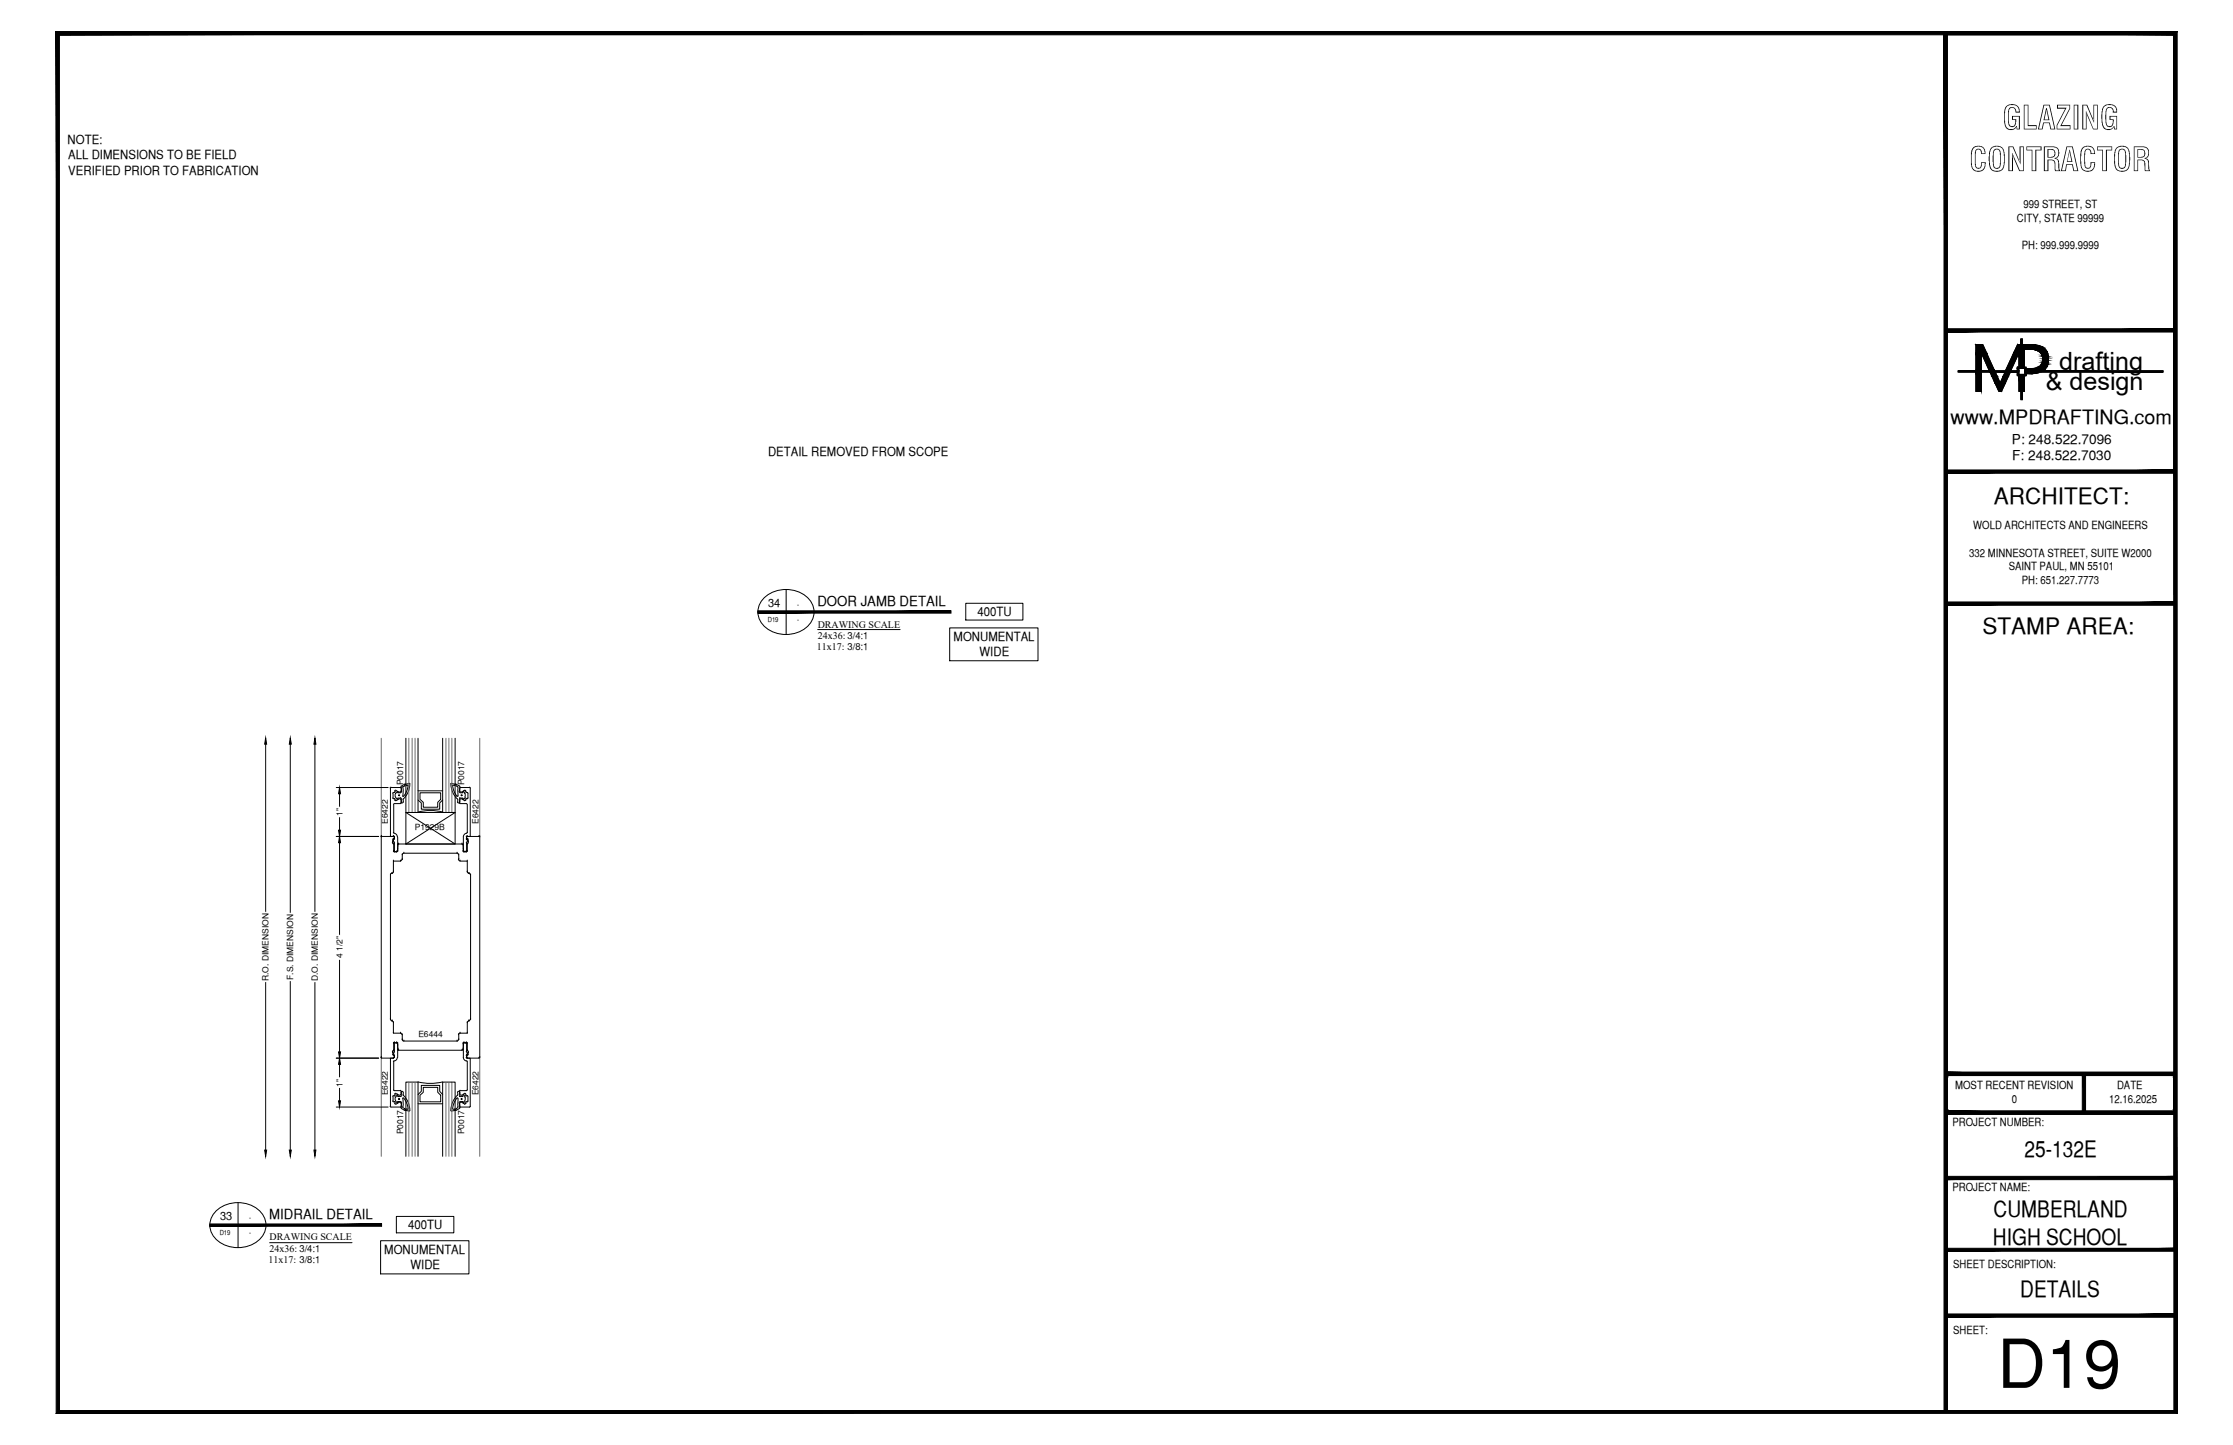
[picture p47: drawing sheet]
<svg xmlns="http://www.w3.org/2000/svg" width="432mm" height="279mm" viewBox="0 0 432 279" stroke-linecap="round" stroke-linejoin="round" font-family="sans-serif">
<defs><g id="words">
<text font-size="13.1" x="386.2" y="268.4">D19</text>
<g font-size="6.3">
<text x="387.2" y="25">GLAZING</text>
<text x="380.8" y="33.1">CONTRACTOR</text>
</g>
<g font-size="4.9">
<text x="398.2" y="71.5">drafting</text>
<text x="395.6" y="75.5">&amp; design</text>
</g>
<g font-size="4.4">
<text x="385.6" y="97.5">ARCHITECT:</text>
<text x="383.3" y="122.5">STAMP AREA:</text>
<text x="391.5" y="223.7">25-132E</text>
<text x="385.5" y="235.4">CUMBERLAND</text>
<text x="385.4" y="240.7">HIGH SCHOOL</text>
<text x="390.7" y="250.7">DETAILS</text>
</g>
<text font-size="3.8" x="377.2" y="82">www.MPDRAFTING.com</text>
<g font-size="2.7">
<text x="158.1" y="117.2">DOOR JAMB DETAIL</text>
<text x="52.1" y="235.7">MIDRAIL DETAIL</text>
</g>
<g font-size="2.6">
<text x="389.1" y="85.8">P: 248.522.7096</text>
<text x="389.1" y="89">F: 248.522.7030</text>
</g>
<g font-size="2.4">
<text x="13.1" y="27.8">NOTE:</text>
<text x="13.2" y="30.8">ALL DIMENSIONS TO BE FIELD</text>
<text x="13.2" y="33.8">VERIFIED PRIOR TO FABRICATION</text>
<text x="148.5" y="88.1">DETAIL REMOVED FROM SCOPE</text>
<text x="189" y="119.1">400TU</text>
<text x="184.4" y="123.9">MONUMENTAL</text>
<text x="189.4" y="126.9">WIDE</text>
<text x="78.9" y="237.7">400TU</text>
<text x="74.3" y="242.4">MONUMENTAL</text>
<text x="79.4" y="245.4">WIDE</text>
</g>
<g font-size="2.2">
<text x="391.3" y="40.2">999 STREET, ST</text>
<text x="390" y="42.9">CITY, STATE 99999</text>
<text x="391" y="48.2">PH: 999.999.9999</text>
<text x="380.8" y="107.6">332 MINNESOTA STREET, SUITE W2000</text>
<text x="381.6" y="102.3">WOLD ARCHITECTS AND ENGINEERS</text>
<text x="388.4" y="110.3">SAINT PAUL, MN 55101</text>
<text x="391" y="113">PH: 651.227.7773</text>
<text x="148.5" y="117.3">34</text>
<text x="378.1" y="210.6">MOST RECENT REVISION</text>
<text x="389" y="213.3">0</text>
<text x="407.8" y="213.2">12.16.2025</text>
<text x="409.4" y="210.6">DATE</text>
<text x="377.6" y="217.8">PROJECT NUMBER:</text>
<text x="377.6" y="230.4">PROJECT NAME:</text>
<text x="42.5" y="235.8">33</text>
<text x="377.7" y="245.2">SHEET DESCRIPTION:</text>
<text x="377.7" y="257.9">SHEET:</text>
</g>
<g font-size="1.9">
<text x="157.9" y="125.7">11x17: 3/8:1</text>
<text x="158.1" y="121.3">DRAWING SCALE</text>
<text x="158.1" y="123.5">24x36: 3/4:1</text>
<text x="52.1" y="239.8">DRAWING SCALE</text>
<text x="51.9" y="244.2">11x17: 3/8:1</text>
<text x="52.1" y="242.1">24x36: 3/4:1</text>
</g>
<g font-size="1.6">
<text x="78" y="151.8" transform="rotate(-90 78 151.8)">P0017</text>
<text x="89.7" y="151.8" transform="rotate(-90 89.7 151.8)">P0017</text>
<text x="66.2" y="157.8" transform="rotate(-90 66.2 157.8)">1&quot;</text>
<text x="75" y="159.3" transform="rotate(-90 75 159.3)">E6422</text>
<text x="80.2" y="160.5">P1929B</text>
<text x="92.5" y="159.3" transform="rotate(-90 92.5 159.3)">E6422</text>
<text x="66.2" y="185.2" transform="rotate(-90 66.2 185.2)">4 1/2&quot;</text>
<text x="51.9" y="189.7" transform="rotate(-90 51.9 189.7)">R.O. DIMENSION</text>
<text x="56.7" y="189.5" transform="rotate(-90 56.7 189.5)">F.S. DIMENSION</text>
<text x="61.5" y="189.7" transform="rotate(-90 61.5 189.7)">D.O. DIMENSION</text>
<text x="80.9" y="200.5">E6444</text>
<text x="66.2" y="210.1" transform="rotate(-90 66.2 210.1)">1&quot;</text>
<text x="75" y="211.8" transform="rotate(-90 75 211.8)">E6422</text>
<text x="92.5" y="211.8" transform="rotate(-90 92.5 211.8)">E6422</text>
<text x="78" y="219.3" transform="rotate(-90 78 219.3)">P0017</text>
<text x="89.7" y="219.3" transform="rotate(-90 89.7 219.3)">P0017</text>
</g>
<g font-size="1.3">
<text x="154.2" y="117.3">-</text>
<text x="148.5" y="120.2">D19</text>
<text x="154.2" y="120.2">-</text>
<text x="42.5" y="238.8">D19</text>
<text x="48.2" y="235.8">-</text>
<text x="48.2" y="238.8">-</text>
</g>
</g></defs>
<!-- layer: SYMBOLS -->
<g fill="#000" stroke="#000" stroke-width=".19">
<path d="M146.6 118.1v.5l37.3-.5zM146.6 118.6l37.3-.5v.5z"/>
<path d="M40.6 236.7v.4l33.2-.4zM40.6 237.1l33.2-.4v.4z"/>
</g>
<path d="M147.8 115.5a6.1 6.1 0 0 1 9.3 1.3 4 4 0 0 1-2.4 5.3 6 6 0 0 1-7.8-2.2 3.7 3.7 0 0 1 .9-4.4zM152 114v8.7M41.9 234.1a6.1 6.1 0 0 1 9.2 1.3 4 4 0 0 1-2.4 5.2 6 6 0 0 1-7.8-2.2 3.7 3.7 0 0 1 1-4.3zM46 232.5v8.7" fill="none" stroke="#000" stroke-width=".19"/>
<!-- layer: MEDIUM_2 -->
<path d="M158.1 121.7h16M52.1 240.3h16" fill="none" stroke="#000" stroke-width=".19"/>
<!-- layer: NOTES -->
<path d="M186.8 116.6h11v3.3h-11zM183.6 121.4h17.1v6.4h-17.1zM73.6 239.9h17.1v6.4h-17.1zM76.6 235.2h11.2v3.2h-11.2z" fill="none" stroke="#000" stroke-width=".19"/>
<!-- layer: P Parts -->
<g fill="none" stroke="#000" stroke-width=".19">
<path d="M76.5 154.2l.3 .4M76.8 153l-.4 .6 .1 .5M77.4 154.2l.1 .1M77.5 154.3h-.6v.3M77.5 152.1l.1 1.1-.7 .1v-.3M77.5 155l.3 .3 .2-.3M77.6 152l-.1 .1M77.6 154.4v.7M77.9 153.9l.1 .1M77.9 152.1v.1M77.9 152.3v1.6M78 154.5l-.1 .1"/>
<path d="M78 154.6v.5M78.2 151.6l-.6 .4M78.3 152l-.4 .1M78.3 151.6h.1M78.5 151.8l-.2-.1v.2M78.5 151.9h.4M78.9 151.9l-.4 1.3-.4 .8M79.1 151.5l-.7 .1M79.1 151.4l.1 .1a3.3 3.3 0 0 1-1.2 3M87.3 151.4v.1a3.3 3.3 0 0 0 1.1 3M87.3 151.5l.8 .1M87.6 151.8a2.94 2.94 0 0 0 .9 2.2v-.1"/>
<path d="M87.6 151.8l.3 .1M87.9 151.8l.2-.1 .1 .2 .3 .2M88.1 151.6h.1M88.2 151.6l.7 .4M88.5 155l.2 .3 .2-.3M88.5 152.1v.1M88.5 154.5v.6M88.6 152.3v1.6M88.8 153v.2l.3 .1M88.9 152v.1M88.9 154.4v.7M88.9 154.2l-.1 .1"/>
<path d="M89 154.3h.5v.3M89 152.1l-.2 .9M89.5 153v.3h-.4M89.6 154.6h.1M89.6 153h.1M89.7 153l.2 .4M89.9 153.4l.1 .2-.1 .5M90 154.2l-.3 .4M76.5 212.1l-.1 .5 .1 .2M76.5 212.9l.3 .4M76.8 211.7h.1M76.8 213.2h.1"/>
<path d="M76.8 211.6l-.3 .6M76.9 211.7v.3h.6M76.9 213.2v-.2h.5l.3 .3M77.5 211.9l-.1 .1M77.5 211.2l.3-.2 .2 .2M77.5 214.1l.1 .1M77.6 214.3l.6 .4M77.6 211.3v.7M77.7 213.4l-.2 .8M77.9 214v.1M77.9 211.7a4.2 4.2 0 0 1 1.3 3M77.9 212.4v1.7"/>
<path d="M77.9 214.2l.4 .2M78 211.3v.4M78 212.3l-.1 .1M78.1 212.3l.4 .8 .4 1.2M78.3 214.7l.8 .1 .1-.1M78.3 214.3v.3l.2-.2 .3 .1M78.9 214.3l-.1 .1M87.9 214.4l-.3 .1M88.1 214.7l-.8 .1-.1-.1M88.2 214.7h-.1M88.4 211.8l-.9 1.3-.3 1.6M88.5 211.2l.2-.2 .2 .2"/>
<path d="M88.5 214v.1M88.5 212.4v-.1a2.33 2.33 0 0 0-1 2.1h.1M88.5 211.3v.5M88.5 214.2l-.3 .1-.1 .3-.2-.2M88.6 212.4v1.7M88.8 213.4l.2 .8M88.9 214.1v.1M88.9 214.3l-.7 .4M88.9 211.3v.7M89.1 213l-.3 .1v.2M89.1 213h.4v.2M89.5 211.7v.3l-.7-.1"/>
<path d="M89.6 211.7h.1M89.6 213.2h.1M89.7 211.6l.3 .6M89.9 212.1l.1 .5-.1 .2M89.9 212.9l-.2 .4"/>
<circle cx="77.2" cy="153.8" r=".1"/>
<circle cx="89.2" cy="153.8" r=".1"/>
<circle cx="77.2" cy="212.5" r=".1"/>
<circle cx="89.2" cy="212.5" r=".1"/>
</g>
<!-- layer: COMPONENTS2 -->
<g fill="none" stroke="#000" stroke-width=".19">
<path d="M75.5 152.4v9.3h.6M75.6 152.2l-.2 .2M75.6 152.3h2v.6M75.9 154.3l.2 .1M76 153.4v.9M76.1 153.2l-.2 .2M76.1 155.6v5.4M76.1 154.4h.2M76.1 153.2h.2M76.2 154.4l.2 .1M76.3 155.4l-.2 .1M76.4 153v.1"/>
<path d="M76.4 154.6v.1M76.4 153.1l-.2 .1M76.6 152.8l-.3 .1M76.6 152.8l.6 .4M77.1 154.5h.3l.1 .2M77.2 154.5l-.7 .3-.2-.1M77.5 152.9l-.1 .2h-.3M77.5 155.2l-.1 .2h-1.1M77.6 154.7v.6M88.8 155.2l.2 .2M88.9 154.7v.6M89 155.4h1.2"/>
<path d="M89.3 154.5h-.3l-.1 .2M89.3 154.5l.6 .3M89.8 152.8l.2 .1M89.9 152.8l-.6 .4M90 153.1l.2 .1M90 154.7l-.2 .1M90.1 153v.1M90.1 154.6v.1M90.1 155.4l.2 .1M90.2 154.4l-.2 .1M90.2 154.4h.2M90.2 153.2h.2"/>
<path d="M90.3 153.2l.2 .2v.9M90.4 155.6v5.4M90.5 154.3l-.2 .1M90.8 152.2l.1 .2v9.3h-.5M90.8 152.3h-1.9v.7l.4 .1M76 161.7l.2 .1M76.1 162.4l.2 .5M76.1 160.9l.1 .2M76.2 162.9v.1M76.2 164.5l.1 .1M76.2 162.2l-.2 .2M76.2 161.1a.73 .73 0 0 1 .6 .7"/>
<path d="M76.3 161.9v.3M76.3 163v1.5M76.3 164.7h.5M76.8 164.5l-.1 .1M76.9 161.9v2.6M89.5 164.5l.1 .1M89.7 164.7h.4M90.2 164.5l-.1 .1M90.2 162.2l.1 .2M90.2 162.9v.1M90.2 161.1a.73 .73 0 0 0-.6 .7v2.7M90.2 161.9v.3"/>
<path d="M90.2 163v1.5M90.3 161.7l-.1 .1M90.4 160.9l-.2 .2M90.4 162.4l-.2 .5M75.9 212.9l.2 .1M76 212v.9M76 203.9l.2 .2M76.1 204.6h-.6v9.3M76.1 210.7l.2 .2M76.1 211.8l-.2 .2M76.1 211.9h.2M76.1 213h.2"/>
<path d="M76.1 205.3v5.5M76.2 203.3v.1M76.2 204.4l-.2 .2M76.2 205.1l-.1 .2M76.2 213l.2 .1M76.3 203.4l-.2 .6M76.3 201.8v1.5M76.3 204.1v.4M76.3 201.7l-.1 .1M76.3 201.7h.5M76.3 210.9h1.1M76.4 211.7l-.2 .2"/>
<path d="M76.4 211.6v.2M76.4 213.2v.2M76.6 211.4l-.3 .1M76.6 211.5l.6 .3M76.7 201.7l.1 .1M76.8 204.4a.73 .73 0 0 1-.6 .8M76.9 201.8v2.7M77.1 213.1h.3l.1 .3M77.2 213.2l-.7 .3-.2-.2M77.4 210.8l.1 .2M77.5 211.5l-.1 .2h-.3M77.6 213.4v.7h-2l-.2-.2"/>
<path d="M77.6 211v.5M88.9 211v.6l.4 .1M89 210.8l-.2 .2M89 210.9h1.2M89.3 213.1h-.3l-.1 .3M89.3 213.2l.6 .3M89.6 201.8v2.7M89.6 204.4a.73 .73 0 0 0 .6 .8M89.6 201.7l-.1 .1M89.7 201.7h.4M89.8 211.4l.2 .1M89.9 211.5l-.6 .3"/>
<path d="M90 211.7l.2 .2M90 213.3l-.2 .2M90.1 201.7l.1 .1M90.1 211.6v.2M90.1 213.2v.2M90.2 203.3v.1M90.2 204.4l.1 .2M90.2 213l-.2 .1M90.2 205.1l.2 .2M90.2 203.4l.2 .6M90.2 201.8v1.5M90.2 204.1v.4"/>
<path d="M90.2 211.9h.2M90.2 213h.2M90.3 211.8l.2 .2M90.3 203.9l-.1 .2M90.3 210.7l-.2 .2M90.4 204.6h.5v9.4l-2 .1v-.7M90.4 205.3v5.5M90.5 212v.9l-.2 .1"/>
</g>
<!-- layer: GLASS -->
<path d="M78.5 142.7v14.4h2.3v-14.4M80.8 157l2.8-.3 2 .3M85.6 142.7v14.4h2.4v-14.4M80.8 209.2l2.8 .3 2-.3M78.5 223.6v-14.4h2.3v14.4M85.6 223.6v-14.4h2.4v14.4" fill="none" stroke="#000" stroke-width=".19"/>
<path d="M79.1 142.7v14.4M79.7 142.7v14.4M80.3 142.7v14.4M86.2 142.7v14.4M86.8 142.7v14.4M87.4 142.7v14.4M79.1 209.2v14.4M79.7 209.2v14.4M80.3 209.2v14.4M86.2 209.2v14.4M86.8 209.2v14.4M87.4 209.2v14.4" fill="none" stroke="#6c6c6c" stroke-width=".19"/>
<!-- layer: MEDIUM_1 -->
<path d="M80.8 154.7l.7 .6v1.2h3.5v-1.2l.6-.6M80.8 152.9h4.8M81.2 153.3h4v1.3l-.6 .5v1h-2.7v-1l-.7-.5zM80.8 211.6l.7-.6v-1.1h3.5v1.1l.6 .6M80.8 213.4h4.8M81.9 210.2h2.7v1l.6 .6v1.2h-4v-1.2l.7-.6z" fill="none" stroke="#000" stroke-width=".19"/>
<!-- layer: LIGHT_1 -->
<path d="M73.7 142.7v19.1M92.8 142.7v19.1M73.7 204.5v19.1M92.8 204.5v19.1" fill="none" stroke="#6c6c6c" stroke-width=".19"/>
<!-- layer: R-Det2 -->
<path d="M78.5 157.1h9.5v6.1h-9.5zM78.5 157.1l9.5 6.1M88 157.1l-9.5 6.1" fill="none" stroke="#000" stroke-width=".19"/>
<!-- layer: DIM -->
<g fill="none" stroke="#000" stroke-width=".19">
<path d="M51.4 143.9v32.5M56.1 143.9v32.7M60.9 143.9v32.5M65 152.3h10.1M65.7 153.5v2.6M65.7 157.9v2.6M65 161.7h8.2M65.7 162.9v17.9M51.4 189.8v32.6M56.1 189.6v32.8M60.9 189.8v32.6M65.7 185.5v17.9"/>
<path d="M65 204.6h8.2M65 214.1h10.1M65.7 205.8v2.6M65.7 210.2v2.7"/>
</g>
<path d="M51.4 142.7l.2 1.2h-.4zM56.1 142.7l.2 1.2h-.4zM60.9 142.7l.2 1.2h-.4zM65.7 152.3l.1 1.2h-.3zM65.7 161.7l.1 1.2h-.3zM65.5 160.5h.3l-.1 1.2zM65.5 203.4h.3l-.1 1.2zM65.7 204.6l.1 1.2h-.3zM65.5 212.9h.3l-.1 1.2zM51.2 222.4h.4l-.2 1.2zM55.9 222.4h.4l-.2 1.2zM60.7 222.4h.4l-.2 1.2z" fill="#000" stroke="#000" stroke-width=".19"/>
<g fill="#fff" stroke="#fff" stroke-width=".19">
<path d="M64.7 180.8v4.7h1.8zM64.7 180.8h1.8v4.7z"/>
<path d="M64.8 156.1v1.8h1.7zM64.8 156.1h1.7v1.8z"/>
<path d="M59.9 176.4v13.4h1.9zM59.9 176.4h1.9v13.4z"/>
<path d="M55.2 176.6v13h1.8zM55.2 176.6h1.8v13z"/>
<path d="M50.4 176.4v13.4h1.9zM50.4 176.4h1.9v13.4z"/>
<path d="M64.8 208.4v1.8h1.7zM64.8 208.4h1.7v1.8z"/>
</g>
<!-- layer: COMPONENTS -->
<g fill="none" stroke="#000" stroke-width=".19">
<path d="M73.7 161.8h.1M73.7 161.8v42.7M73.8 161.7l-.1 .1M73.8 161.7h.1M73.8 161.7h2.3M75.5 169.2h.1M75.5 169.2v27.9M75.8 168.9h.1M75.9 162.8v.2l.2 .2M75.9 162.8h.1M76 162.4l-.1 .4M76 162.7h.1"/>
<path d="M76 162.4h.1M76 161.7l.2 .1M76.1 168.6l-.6 .5M76.1 164.6l.1 .1M76.1 162.4h.1M76.1 162.3h.1M76.1 168.6h.1M76.1 166.5h.1M76.1 161.7h.1M76.1 164.6h.1M76.1 163.2h.1M76.1 163.2v1.4"/>
<path d="M76.2 162.1l-.2 .2M76.3 164.7h.1M76.3 162.2h.1M76.3 161.9h.1M76.3 161.9v.3M76.3 164.7h.4M76.7 164.7h.1M76.8 164.6l-.1 .1M76.9 164.2h.1M76.9 164.6h.1M77 163.3l-.1 1.3M77 163.3h.1"/>
<path d="M77.1 163.2l-.2 .1M77.1 163.2h.1M77.1 163.2h12.2M77.5 166.5h-1.4v2.1M77.5 166.5h.1M77.7 166.1l-.3 .3M77.8 166.2h.1M77.8 165.3h.1M77.8 165.3v.9M78.1 165l-.3 .3M78.1 165h.1M78.1 165h10.3"/>
<path d="M88.4 165l.2 .3M88.4 165h.1M88.6 166.1l.3 .3M88.7 165.3h.1M88.7 166.2h.1M88.7 165.3v.9M89 166.5h1.4v2.1M89 166.5h.1M89.3 163.2l.2 .1M89.3 163.2h.1M89.5 164.6l.2 .1M89.5 163.3l.1 1.3"/>
<path d="M89.5 163.3h.1M89.6 164.6h.1M89.6 164.2h.1M89.7 164.7h.1M89.7 164.7h.5M90.2 164.7h.1M90.2 162.1l.1 .2M90.2 161.9h.1M90.2 162.2h.1M90.2 161.9v.3M90.3 164.6l-.2 .1M90.3 161.7l-.1 .1"/>
<path d="M90.4 168.6l.5 .5M90.4 166.5h.1M90.4 168.6h.1M90.4 161.7h.1M90.4 162.3h.1M90.4 163.2h.1M90.4 164.6h.1M90.4 163.2v1.4M90.4 161.7h2.2M90.4 162.4h.1M90.5 162.4l.1 .4M90.5 162.4h.1"/>
<path d="M90.5 162.7h.1M90.5 162.8v.2l-.2 .2M90.6 162.8h.1M90.7 168.9h.1M91 169.2h.1M91 169.2v27.9M92.6 161.7l.1 .1M92.6 161.7h.1M92.8 161.8h.1M92.8 161.8v42.7M75.5 197.1l.3 .3M75.5 197.1h.1"/>
<path d="M75.8 197.4l.3 .3M75.8 197.4h.1M76.1 197.7v2.1h1.4M76.1 199.8h.1M76.1 197.7h.1M77.4 199.8l.3 .3M77.5 199.8h.1M88.9 199.8l-.3 .3M89 199.8h.1M90.4 197.7v2.1h-1.4M90.4 197.7h.1M90.4 199.8h.1"/>
<path d="M90.6 197.4l-.2 .3M90.7 197.4h.1M90.9 197.1l-.3 .3M91 197.1h.1M73.7 204.4l.1 .1M73.7 204.5h.1M73.8 204.6h.1M73.8 204.6h2.3M75.9 203.5l.1 .5M75.9 203.5h.1M76 204h.1M76 203.6h.1"/>
<path d="M76 204l.2 .1M76.1 204h.1M76.1 204.6h.1M76.1 203.1l-.2 .1v.3M76.1 203.1h.1M76.1 201.7h.1M76.1 201.7v1.4M76.2 204.4l-.2 .2M76.2 201.5l-.1 .2M76.3 204.5h.1M76.3 204.2h.1M76.3 201.6h.1"/>
<path d="M76.3 204.2v.3M76.3 201.6h.4M76.7 201.5l.1 .2M76.7 201.6h.1M76.9 201.7l.1 1.2M76.9 201.7h.1M76.9 202.1h.1M76.9 202.9l.2 .2M77 202.9h.1M77.1 203.1h.1M77.1 203.1h12.2M77.8 201l.3 .3"/>
<path d="M77.8 201h.1M77.8 200.1h.1M77.8 200.1v.9M78.1 201.3h.1M78.1 201.3h10.3M88.4 201.3h.1M88.6 201l-.2 .3M88.7 200.1h.1M88.7 201h.1M88.7 200.1v.9M89.3 203.1h.1M89.5 202.9l-.2 .2"/>
<path d="M89.5 202.9h.1M89.6 201.7l-.1 1.2M89.6 202.1h.1M89.6 201.7h.1M89.7 201.5l-.2 .2M89.7 201.6h.1M89.7 201.6h.5M90.1 201.5l.2 .2M90.2 201.6h.1M90.2 204.4l.1 .2M90.2 204.2h.1M90.2 204.5h.1"/>
<path d="M90.2 204.2v.3M90.3 203.1l.2 .1v.3M90.3 204l-.1 .1M90.4 201.7h.1M90.4 203.1h.1M90.4 204h.1M90.4 204.6h.1M90.4 201.7v1.4M90.4 204.6h2.2M90.5 203.6h.1M90.5 204h.1M90.6 203.5l-.1 .5"/>
<path d="M90.6 203.5h.1M92.6 204.6h.1M92.7 204.4l-.1 .1M92.8 204.5h.1"/>
</g>
<!-- layer: TITLE BLOCK -->
<g fill="#000" stroke="#000" stroke-width=".19">
<path d="M393.1 71.3h2.4zM394.3 68h1.6z"/>
<path d="M376.3 6.5v.2h44.1zM376.3 6.5h44.3l-.2 .2z"/>
<path d="M375.9 6.4l.7 266.6v-266.6zM375.9 6.4l.7 266.6h-.7z"/>
<path d="M420.6 6.5l-.2 .2 .2 234.9zM420.4 6.7l.2 234.9h-.2z"/>
<path d="M421 6.1l-.6 .6 .6 266.7zM420.4 6.7l.6 266.7-.6-.7zM10.9 273.4h410.1l-.6-.7zM10.9 273.4l.6-.7h408.9zM10.9 6.1v267.3l.6-.7zM10.9 6.1l.6 .6v266zM10.9 6.1l.6 .6 409.5-.6zM11.5 6.7l409.5-.6-.6 .6z"/>
<path d="M382.1 68.3h1.1zM382.1 68.3h1.1z"/>
<path d="M382.1 68.3l1.1 3.3v-3.3zM382.1 68.3l1.1 3.3h-1.1z"/>
<path d="M382.1 72.1l1.1 3.6v-3.6zM382.1 72.1l1.1 3.6h-1.1z"/>
<path d="M382.1 66.6l2.1 1.7-.8-1.7zM382.1 66.6l2.1 1.7h-2.1z"/>
<path d="M383.2 68.3h1zM383.2 68.3h1z"/>
<path d="M383.2 68.3l2.4 3.3-1.4-3.3zM383.2 68.3l2.4 3.3h-1z"/>
<path d="M384.9 72.1l1.3 .7-.3-.7zM384.9 72.1l1.3 .7h-1z"/>
<path d="M385.2 72.8l1.6 1.2-.6-1.2zM385.2 72.8l1.6 1.2h-1z"/>
<path d="M385.8 74l1.2 1.7 .8-1.7zM385.8 74l1.2 1.7h-.5z"/>
<path d="M387.3 72.8l.5 1.2 .6-1.2zM387.3 72.8l.5 1.2h-1z"/>
<path d="M387.7 72.1l.7 .7 .3-.7zM387.7 72.1l.7 .7h-1.1z"/>
<path d="M389.4 68.3l-.5 3.3 1.5-3.3zM389.4 68.3l-.5 3.3h-1z"/>
<path d="M390.1 71.2l.3 .5v-.5zM390.1 71.2l.3 .5h-.3z"/>
<path d="M378.7 71.7l11.7 .2v-.2zM378.7 71.7l11.7 .2h-11.7z"/>
<path d="M390.1 71.9l.3 .5v-.5zM390.1 71.9l.3 .5h-.3z"/>
<path d="M390.1 66.6l.6 1.7v-1.7zM390.1 66.6l.6 1.7h-1.3z"/>
<path d="M390.4 68.3l.3 2.6v-2.6zM390.4 68.3l.3 2.6h-.3z"/>
<path d="M390.4 72.8l.3 2.9v-2.9zM390.4 72.8l.3 2.9h-.3z"/>
<path d="M390.8 65.5l.3 5.5v-5.5zM390.8 65.5l.3 5.5h-.3z"/>
<path d="M390.8 72.6l.3 4.7v-4.7zM390.8 72.6l.3 4.7h-.3z"/>
<path d="M391.2 67.6l.3 3.3v-3.3zM391.2 67.6l.3 3.3h-.3z"/>
<path d="M391.2 72.8l.3 2.9v-2.9zM391.2 72.8l.3 2.9h-.3z"/>
<path d="M390.1 71l1.7 .2v-.2zM390.1 71l1.7 .2h-1.7z"/>
<path d="M391.5 71.2l.3 .5v-.5zM391.5 71.2l.3 .5h-.3z"/>
<path d="M391.5 71.9l.3 .5v-.5zM391.5 71.9l.3 .5h-.3z"/>
<path d="M390.1 72.4l1.7 .2v-.2zM390.1 72.4l1.7 .2h-1.7z"/>
<path d="M391.2 66.6l2.4 .1zM391.2 66.6l2.4 .1z"/>
<path d="M391.2 66.7l3.1 .2-.7-.2zM391.2 66.7l3.1 .2h-3.1z"/>
<path d="M391.9 72.2h1.7zM391.9 72.2l1.2 .1z"/>
<path d="M391.9 72.1l1.7 .1 .6-.1zM391.9 72.1l1.7 .1h-1.7z"/>
<path d="M391.2 66.9l3.8 .2-.7-.2zM391.2 66.9l3.8 .2h-3.8z"/>
<path d="M391.2 67.1l4.2 .3-.4-.3zM391.2 67.1l4.2 .3h-4.2z"/>
<path d="M391.2 67.4l4.3 .2-.1-.2zM391.2 67.4l4.3 .2h-4.3z"/>
<path d="M392.9 67.6h2.6zM392.9 67.6h2.6z"/>
<path d="M393.3 67.6l2.3 .1-.1-.1zM393.3 67.6l2.3 .1h-2zM393.6 67.7h2zM393.6 67.7h2z"/>
<path d="M393.4 71.2l2.1 .1zM393.1 71.3h2.4zM393.1 71.3h2.4z"/>
<path d="M391.9 71.3l3.3 .3 .3-.3zM391.9 71.3l3.3 .3h-3.3z"/>
<path d="M393.6 67.7l2.1 .1-.1-.1zM393.6 67.7l2.1 .1h-1.7z"/>
<path d="M393.8 71.2h1.8zM393.4 71.2h2.1z"/>
<path d="M394 67.8l1.9 .2-.2-.2zM394 67.8l1.9 .2h-1.6zM394.3 68h1.6z"/>
<path d="M394.1 71.1l1.5 .1 .1-.1zM393.8 71.2l.3-.1 1.5 .1z"/>
<path d="M394.2 70.9l1.5 .2 .1-.2zM394.2 70.9l1.5 .2h-1.6z"/>
<path d="M394.4 68l1.5 .2v-.2zM394.4 68l1.5 .2h-1.3z"/>
<path d="M394.4 70.9h1.5zM394.2 70.9h1.6z"/>
<path d="M394.6 68.2l1.4 .1-.1-.1zM394.6 68.2l1.4 .1h-1.3z"/>
<path d="M394.6 70.7l1.3 .2v-.2zM394.6 70.7l1.3 .2h-1.5z"/>
<path d="M394.7 68.3l1.3 .2v-.2zM394.7 68.3l1.3 .2h-1.2z"/>
<path d="M394.8 68.5l1.2 .2v-.2zM394.8 68.5l1.2 .2h-1.1zM394.9 68.7h1.1zM394.9 68.7h1.1z"/>
<path d="M394.8 70.4l1.2 .1v-.1zM394.8 70.4l1.2 .1h-1.3z"/>
<path d="M394.7 70.5l1.2 .2 .1-.2zM394.7 70.5l1.2 .2h-1.3z"/>
<path d="M394.9 68.7l1.2 .3-.1-.3zM394.9 68.7l1.2 .3h-1.1z"/>
<path d="M394.9 70.2l1.1 .2v-.2zM394.9 70.2l1.1 .2h-1.2z"/>
<path d="M395 69l1.1 .2v-.2zM395 69l1.1 .2h-1.1z"/>
<path d="M395 69.2l1.1 .2v-.2zM395 69.2l1.1 .2h-1.1z"/>
<path d="M395 69.4l1.1 .3v-.3zM395 69.4l1.1 .3h-1.1z"/>
<path d="M395 69.7l1.1 .1v-.1zM395 69.7l1.1 .1h-1.1z"/>
<path d="M395 69.8l1 .4 .1-.4zM395 69.8l1 .4h-1.1zM394.9 70.2h1.1zM394.9 70.2h1.1z"/>
<path d="M391.5 71.7l26.8 .2v-.2zM391.5 71.7l26.8 .2h-26.8z"/>
<path d="M376.3 64.2h44.3v-.6zM376.3 63.6h44.3l-44.3 .6z"/>
<path d="M376.3 91.5h44.3v-.6zM376.3 90.9h44.3l-44.3 .6z"/>
<path d="M376.3 117h44.3v-.6zM376.3 116.4h44.3l-44.3 .6z"/>
<path d="M376.3 215.1v.4l.3-.7zM376.6 214.8l44 .7h-44.3zM376.6 214.8l44 .7-.2-.7zM420.4 214.8l.2 .3v.4z"/>
<path d="M376.3 215.1v.4l.3-.7zM376.6 214.8l44 .7h-44.3zM376.6 214.8l44 .7-.2-.7zM420.4 214.8l.2 .3v.4z"/>
<path d="M376.6 208l-.3 7.1 .3-.3zM376.3 207.7l.3 .3-.3 7.1z"/>
<path d="M376.6 208l-.3 7.1 .3-.3zM376.3 207.7l.3 .3-.3 7.1z"/>
<path d="M402.7 207.6l.6 7.5v-7.5zM402.7 207.6l.6 7.5h-.6z"/>
<path d="M420.4 208v6.8l.2-7.1zM420.6 207.7v7.4l-.2-.3z"/>
<path d="M420.4 208v6.8l.2-7.1zM420.6 207.7v7.4l-.2-.3z"/>
<path d="M420.6 207.3l-.2 .7 .2-.3zM376.3 207.3h44.3l-.2 .7zM376.3 207.3l.3 .7h43.8zM376.3 207.3l.3 .7-.3-.3z"/>
<path d="M420.6 207.3l-.2 .7 .2-.3zM376.3 207.3h44.3l-.2 .7zM376.3 207.3l.3 .7h43.8zM376.3 207.3l.3 .7-.3-.3z"/>
<path d="M376.3 215.3h44.3v-.3zM376.3 215h44.3l-44.3 .3z"/>
<path d="M376.3 228.1h44.3v-.6zM376.3 227.5h44.3l-44.3 .6z"/>
<path d="M376.2 254.1v.6l44.5-.6zM376.2 254.7l44.5-.6v.6z"/>
<path d="M376.2 241.4v.5l44.5-.5zM376.2 241.9l44.5-.5v.5z"/>
<path d="M376.3 6.5v235.1h.3zM376.3 6.5h.3v235.1z"/>
</g>
<g fill="none" stroke="#000" stroke-width=".19">
<path d="M378.7 71.7h11.4v-.7h.7v-5.5h.3v5.5h.7v.7h26.5v.2h-26.5v.7h-.7v4.7h-.3v-4.7h-.7v-.7h-11.4zM382.1 72.1h1.1v3.6h-1.1zM382.1 66.6h1.3l2.2 5h-1l-1.4-3.3v3.3h-1.1zM384.9 72.1h1l.9 1.9 .9-1.9h1l-1.7 3.6h-.5zM390.1 66.6h.6v4.3h-.3v-2.6l-1.5 3.3h-1zM390.4 71.2h1.1v1.2h-1.1zM390.4 72.8h.3v2.9h-.3zM391.2 72.8h.3v2.9h-.3zM392.8 67.6l.8 .1 .7 .3M392.9 66.6l1.3 .2 .8 .3M392.9 66.6h-1.7v4.3h.3v-3.3h1.4M393.1 71.3h-1.2v.3h3.3"/>
<path d="M394.2 72.1h-2.3v.2h1.2M394.2 72l-1.1 .2M394.3 70.8l-.6 .3-.7 .1M394.3 68l.6 .7 .1 .7M395 67.1l.6 .5 .4 1.1M395 69.4l-.1 .7-.6 .7M396 70.1a2.33 2.33 0 0 1-.8 1.5M396.1 68.7v.7M396.1 69.4v.7"/>
</g>
<use href="#words"/>
</svg>
